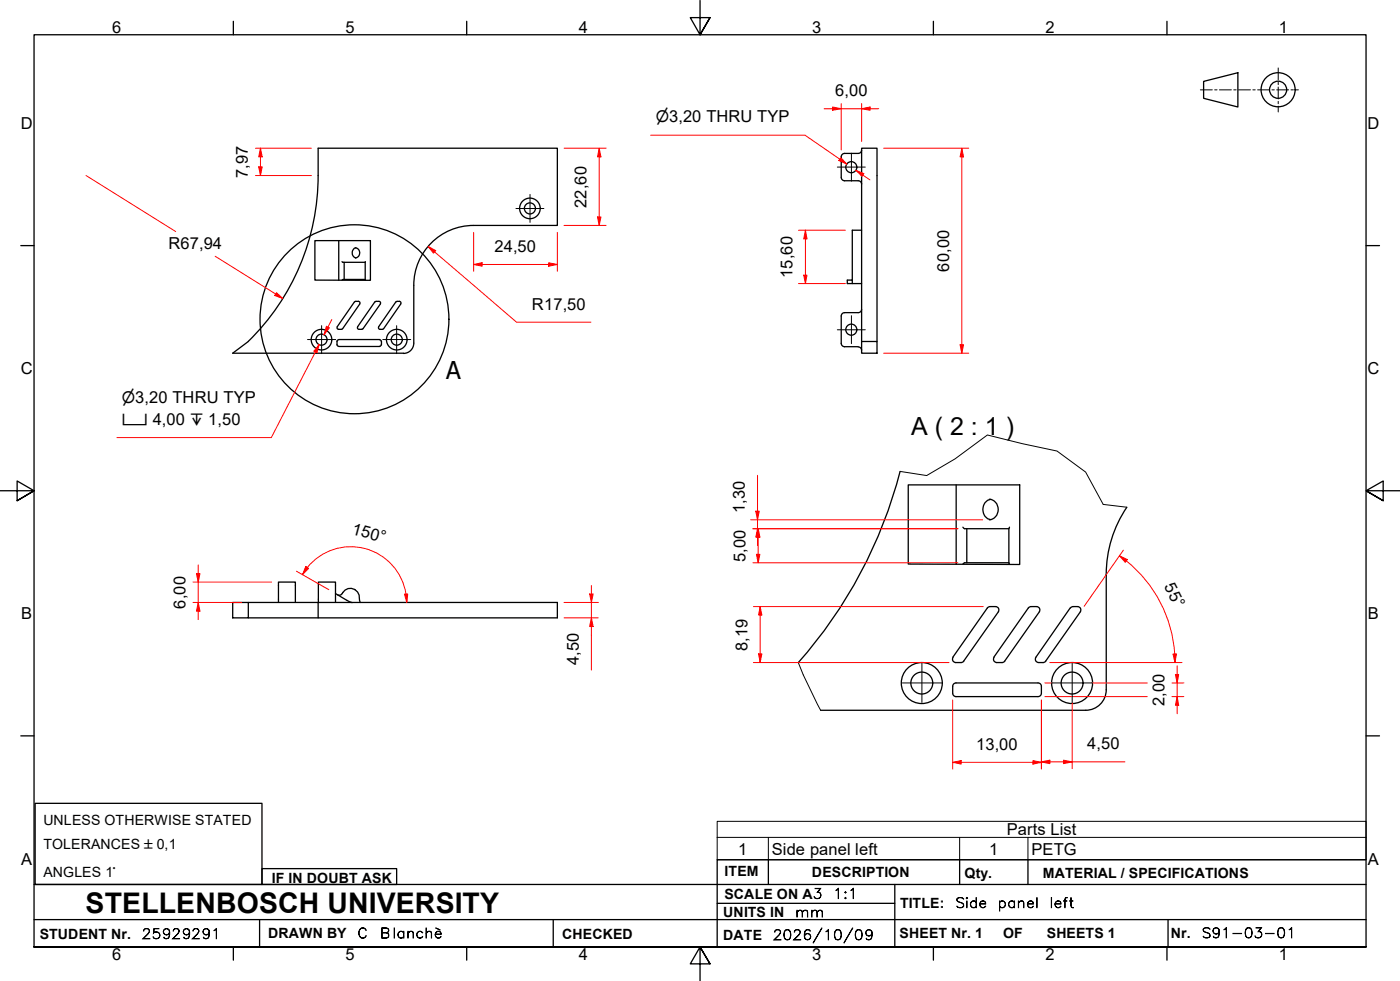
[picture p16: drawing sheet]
<svg xmlns="http://www.w3.org/2000/svg" width="410mm" height="287mm" viewBox="0 0 410 287" stroke-linecap="round" stroke-linejoin="round" font-family="sans-serif">
<defs><g id="words">
<text font-size="8.3" x="25.1" y="267.2">STELLENBOSCH UNIVERSITY</text>
<text font-size="7.3" x="266.8" y="127.5">A ( 2 : 1 )</text>
<text font-size="7.2" x="130.7" y="110.8">A</text>
<g font-size="4.8">
<text x="32.8" y="9.7">6</text>
<text x="101.2" y="9.7">5</text>
<text x="169.5" y="9.7">4</text>
<text x="237.8" y="9.7">3</text>
<text x="306.1" y="9.7">2</text>
<text x="374.5" y="9.7">1</text>
<text x="244.5" y="28.1">6,00</text>
<text x="6.1" y="37.8">D</text>
<text x="400.4" y="37.8">D</text>
<text x="72.6" y="52.1" transform="rotate(-90 72.6 52.1)">7,97</text>
<text x="171.8" y="60.8" transform="rotate(-90 171.8 60.8)">22,60</text>
<text x="49.3" y="72.8">R67,94</text>
<text x="144.8" y="73.7">24,50</text>
<text x="232.1" y="81.3" transform="rotate(-90 232.1 81.3)">15,60</text>
<text x="277.9" y="79.5" transform="rotate(-90 277.9 79.5)">60,00</text>
<text x="155.8" y="90.6">R17,50</text>
<text x="6.1" y="109.6">C</text>
<text x="400.4" y="109.6">C</text>
<text x="218.1" y="150.1" transform="rotate(-90 218.1 150.1)">1,30</text>
<text x="102.9" y="156.3" transform="rotate(15 102.9 156.3)">150°</text>
<text x="218.3" y="164.5" transform="rotate(-90 218.3 164.5)">5,00</text>
<text x="340.7" y="171.7" transform="rotate(63 340.7 171.7)">55°</text>
<text x="54.4" y="178.1" transform="rotate(-90 54.4 178.1)">6,00</text>
<text x="6.2" y="181.3">B</text>
<text x="400.5" y="181.3">B</text>
<text x="218.9" y="190.5" transform="rotate(-90 218.9 190.5)">8,19</text>
<text x="169.5" y="194.7" transform="rotate(-90 169.5 194.7)">4,50</text>
<text x="340.9" y="206.7" transform="rotate(-90 340.9 206.7)">2,00</text>
<text x="285.8" y="219.5">13,00</text>
<text x="318.3" y="219.3">4,50</text>
<text x="294.8" y="244.5">Parts List</text>
<text x="216.2" y="250.1">1</text>
<text x="226" y="250.2">Side panel left</text>
<text x="289.6" y="250.1">1</text>
<text x="302" y="250.2">PETG</text>
<text x="6.2" y="253.1">A</text>
<text x="400.5" y="253.1">A</text>
<text x="32.8" y="281.1">6</text>
<text x="101.2" y="281.1">5</text>
<text x="169.5" y="281.1">4</text>
<text x="237.8" y="281.1">3</text>
<text x="306.1" y="281.1">2</text>
<text x="374.5" y="281.1">1</text>
</g>
<g font-size="4.6">
<text x="192" y="35.7">⌀3,20 THRU TYP</text>
<text x="35.7" y="117.9">⌀3,20 THRU TYP</text>
<text x="35.7" y="124.4">⌴ 4,00 ↧ 1,50</text>
</g>
<g font-size="4.1">
<text x="12.7" y="241.6">UNLESS OTHERWISE STATED</text>
<text x="12.7" y="248.5">TOLERANCES ±0,1</text>
<text x="12.7" y="256.6">ANGLES 1°</text>
<text x="212.2" y="256.5">ITEM</text>
<text x="237.7" y="256.7">DESCRIPTION</text>
<text x="282.4" y="256.9">Qty.</text>
<text x="305.4" y="256.9">MATERIAL / SPECIFICATIONS</text>
<text x="79.6" y="258.5">IF IN DOUBT ASK</text>
<text x="212.1" y="263">SCALE ON A3</text>
<text x="211.8" y="268.4">UNITS IN</text>
<text x="263.5" y="265.7">TITLE:</text>
<text x="11.6" y="274.8">STUDENT Nr.</text>
<text x="78.5" y="274.6">DRAWN BY</text>
<text x="164.6" y="274.8">CHECKED</text>
<text x="211.8" y="275.1">DATE</text>
<text x="263.4" y="274.6">SHEET Nr. 1</text>
<text x="293.7" y="274.6">OF</text>
<text x="306.5" y="274.6">SHEETS 1</text>
<text x="342.8" y="274.5">Nr.</text>
</g>
<g font-size="4">
<text x="243.9" y="263">1:1</text>
<text x="232.8" y="268.4">mm</text>
<text x="279.6" y="265.7">Side</text>
<text x="292.1" y="265.7">panel</text>
<text x="307.3" y="265.7">left</text>
<text x="41.5" y="274.8">25929291</text>
<text x="104.6" y="274.6">C</text>
<text x="111.3" y="274.6">Blanchè</text>
<text x="226.3" y="275.1">2026/10/09</text>
<text x="351.7" y="274.5">S91-03-01</text>
</g>
</g></defs>
<!-- layer: Visible Edges(ISO) -->
<g fill="none" stroke="#000" stroke-width=".38">
<path d="M252.3 43.9a.99 .99 0 0 1-1 1h-4a.99 .99 0 0 0-1 1v6a.99 .99 0 0 0 1 1h4a.98 .98 0 0 1 1 1M92.2 70.4h16.3v11.7l-16.3-.1zM99.2 70.4v11.7M100.1 76.6l.2 .2h6.6l.1-.2M100.8 76.8v5M104.1 72.5a1.51 1.51 0 0 1 1.2 1.5 1.51 1.51 0 0 1-1.2 1.5M104.2 72.5a1.57 1.57 0 0 0-1.1 1.5 1.57 1.57 0 0 0 1.1 1.5M106.9 76.8l.1 5.2M138.7 66a17.5 17.5 0 0 0-17.5 17.5M138.7 66h24.5v-22.6h-70a90.8 90.8 0 0 1-1.1 19.7 67.9 67.9 0 0 1-19.4 36.8M252.3 67.4h-2.7v15.6M72.7 100l-4.6 3.4h50.1"/>
<path d="M99.2 99.5l-.5 .2v1.2M99.2 99.4h12M100.3 96.2l-1.2 .2M103.8 88.4l-5 7.3-.1 .5 .5 .2M104.7 95.7v.5l.4 .2M104.9 88.2l.5 .3-.1 .5M105 88.2l-1.2 .2M105.3 89l-5 7.2M106.9 81.8h-6.4l-.4 .2M110.9 88.2l-1.1 .2-5.1 7.2M111 88.2l.4 .3v.5M111.2 99.5l.4 .4"/>
<path d="M111.4 89l-5.1 7.2-1.1 .2M111.7 99.9v1M112.3 96.2l-.4 .2M116.9 88.2l.5 .3-.1 .5M117 88.2l-1.1 .2-5 7.3 .1 .6 .9 .1M117.3 89l-5 7.2M121.2 83.5v16.9a3 3 0 0 1-3.1 3.1M249.6 82h-1.5v1h4.2M252.3 90.5a.98 .98 0 0 1-1 1h-4a.99 .99 0 0 0-1 1v8a.99 .99 0 0 0 1 1h4M252.3 100h4.5v3.4h-4.5zM252.3 100v-56.6h4.5v56.6M98.7 100.9l.5 .5"/>
<path d="M99.2 101.4h12M111.6 100.9l-.4 .5M251.3 101.6a.98 .98 0 0 1 1 .9M263.6 138a135.9 135.9 0 0 1-29.9 56M265.9 141.9h32.7v23.3l-32.7-.1zM280 141.9v23.3M281.9 154.3l.5 .5h13M283.1 154.8v9.9M289.7 146.1a3 3 0 0 1 2.6 3 3 3 0 0 1-2.6 3.1M290 146.2a3.1 3.1 0 0 0-2.2 2.9 3.1 3.1 0 0 0 2.2 3M295.6 154.3l-.2 .4v10.1l.2 .3M329.9 148.5a35 35 0 0 0-6 19.6"/>
<path d="M68.1 176.4h4.6v4.5h-4.6zM72.7 176.4h20.5v4.5h70v-4.5h-70v-6h5v6M81.5 176.4v-6h5v6M98.2 173.8l3.3 1.9M98.9 174.1a1.08 1.08 0 0 0 1.5-.7 2.64 2.64 0 0 1 3.1-1 2.64 2.64 0 0 1 1.7 2.7l.3 1.3M101.5 175.7l1.6 .7M289.1 177.9l-10 14.5a.98 .98 0 0 0 .8 1.5h1.5M289.9 177.6l-.8 .4M289.9 177.6h1.6a.98 .98 0 0 1 .8 1.5l-10.1 14.4M295.4 164.7h-13l-.5 .4M301.1 177.9l-10 14.5a.98 .98 0 0 0 .8 1.5h1.5M301.9 177.6l-.8 .4"/>
<path d="M301.9 177.6h1.6a.98 .98 0 0 1 .8 1.5l-10.1 14.4M313.4 177.9l-10.1 14.5a.98 .98 0 0 0 .8 1.5h1.3M314.2 177.6h1.3a.98 .98 0 0 1 .8 1.5l-10.1 14.4M314.2 177.6l-.8 .4M323.9 168.1v33.8M72.7 180.9h20.5M282.2 193.5l-.8 .4M294.2 193.5l-.8 .4M306.2 193.5l-.8 .4M279 200.9v2a.99 .99 0 0 0 .9 1h24a.98 .98 0 0 0 1-1v-2M279 200.9a.98 .98 0 0 1 .9-1h24a.99 .99 0 0 1 1 1M323.9 201.9a6 6 0 0 1-6 6h-77.6"/>
<circle cx="249.3" cy="48.9" r="1.62"/>
<circle cx="155.2" cy="61" r="3"/>
<circle cx="155.2" cy="61" r="1.62"/>
<circle cx="94.1" cy="99.4" r="3"/>
<circle cx="94.1" cy="99.4" r="1.62"/>
<circle cx="116.2" cy="99.4" r="3"/>
<circle cx="116.2" cy="99.4" r="1.62"/>
<circle cx="249.3" cy="96.5" r="1.62"/>
<circle cx="269.9" cy="199.9" r="6"/>
<circle cx="269.9" cy="199.9" r="3.2"/>
<circle cx="313.9" cy="199.9" r="6"/>
<circle cx="313.9" cy="199.9" r="3.2"/>
</g>
<!-- layer: Break Lines(ISO) -->
<path d="M263.6 138l7.7 1.2 8.4-4.9 9.4-7 10.2 2.6 10.2 2.1 8.4 6.2 5.1 9.5 6.9 .8M233.7 193.9l1.5 3.7 5.1 10.3" fill="none" stroke="#000" stroke-width=".29"/>
<!-- layer: Symbols(ISO) -->
<path d="M210 245.1v-4.7h190v4.7M210 245.1v6.6h190v-6.6M210 245.1h190M225 245.1v6.6M281 245.1v6.6M301 245.1v6.6" fill="none" stroke="#000" stroke-width=".29"/>
<!-- layer: Detail Circle Lines(ISO) -->
<circle cx="103.8" cy="93.5" r="27.7" fill="none" stroke="#000" stroke-width=".38"/>
<!-- layer: Border_0 -->
<g fill="none" stroke="#000" stroke-width=".38">
<path d="M68.3 6.2v4M136.7 6.2v4M205 .1v10.1l-2.9-5h5.8l-2.9 5 2.9-5M273.3 6.2v4M341.7 6.2v4M6.1 71.9h3.9M400 71.9h3.9M0 143.7h10l-5-2.9v5.8l5-2.9-5 2.9M410 143.7h-10l5-2.9v5.8l-5-2.9 5 2.9M6.1 215.4h3.9M400 215.4h3.9M10 277.2v-267h390v267h-390h390"/>
<path d="M68.3 277.2v3.9M136.7 277.2v3.9M273.3 277.2v3.9M341.7 277.2v3.9M207.9 282.1l-2.9-4.9 2.9 4.9h-5.8l2.9-4.9v10"/>
</g>
<!-- layer: Sketch Geometry(ISO) -->
<g fill="none" stroke="#000" stroke-width=".38">
<path d="M352.4 23.8l10.1-2.5v10l-10.1-2.5zM10.3 235.2h66.4v23.7h-66.4zM10 258.9h390M76.7 254.3h39.4v4.6h-39.4zM225 251.7v7.2M262 258.9v18.3M281 251.7v7.2M301 251.7v7.2M400 251.7h-190v25.5M10 277.2h390M10 269.2h390M76 269.2v8"/>
<path d="M162 269.2v8M210 264.4h52M342 269.2v8"/>
<circle cx="374.2" cy="26.3" r="5"/>
<circle cx="374.2" cy="26.3" r="2.51"/>
</g>
<g fill="none" stroke="#000" stroke-width=".29">
<path d="M374.3 19.9v3.5M351.5 26.3h3.5M355.7 26.3h.7M357.1 26.3h3.5M361.3 26.3h.6M362.6 26.3h3.5M366.8 26.3h.7M368.2 26.3h3.5M372.4 26.3h.7M373.8 26.3h3.5M374.3 24.1v.7M374.3 25.5v3.5"/>
<path d="M374.3 29.7v.7M374.3 31.1v1.7M378 26.3h.7M379.4 26.3h.8"/>
</g>
<!-- layer: Dimensions(ISO) -->
<path d="M281.6 43.4v2.5" fill="none" stroke="#f00" stroke-width=".29"/>
<path d="M281.6 43.4l.5 2.5h-1z" fill="#f00"/>
<path d="M281.6 43.4l.5 2.5h-1zM281.6 100.9v2.5" fill="none" stroke="#f00" stroke-width=".29"/>
<path d="M281.1 100.9h1l-.5 2.5z" fill="#f00"/>
<path d="M258.8 43.4h24.9M281.6 45.9v55M80.7 86.1l2.1 1.3M258.8 103.4h24.9M281.1 100.9h1l-.5 2.5z" fill="none" stroke="#f00" stroke-width=".29"/>
<path d="M81 85.7l1.8 1.7-2.3-.9z" fill="#f00"/>
<path d="M25.2 51.4l26.2 16.4M76.3 48.8v2.6M63 75l17.7 11.1M81 85.7l1.8 1.7-2.3-.9z" fill="none" stroke="#f00" stroke-width=".29"/>
<path d="M75.8 48.8h1l-.5 2.6z" fill="#f00"/>
<path d="M75.8 48.8h1l-.5 2.6zM76.3 43.4v2.5" fill="none" stroke="#f00" stroke-width=".29"/>
<path d="M76.3 43.4l.5 2.5h-1z" fill="#f00"/>
<path d="M74.8 51.4h16.4M74.8 43.4h16.4M76.3 43.4l.5 2.5h-1zM76.3 45.9v2.9M125.3 72.2l2 1.5" fill="none" stroke="#f00" stroke-width=".29"/>
<path d="M125.3 72.2l2.3 1.2-.7 .7z" fill="#f00"/>
<path d="M125.3 72.2l2.3 1.2-.7 .7zM127.3 73.7l24 20.6h21.7M138.7 77.4h2.5" fill="none" stroke="#f00" stroke-width=".29"/>
<path d="M138.7 77.4l2.5-.5v1z" fill="#f00"/>
<path d="M138.7 77.4l2.5-.5v1zM160.7 77.4h2.5" fill="none" stroke="#f00" stroke-width=".29"/>
<path d="M160.7 76.9l2.5 .5-2.5 .5z" fill="#f00"/>
<path d="M175.5 43.4v2.5M138.7 68v11.4M141.2 77.4h19.5M160.7 76.9l2.5 .5-2.5 .5zM163.2 68v11.4" fill="none" stroke="#f00" stroke-width=".29"/>
<path d="M175.5 43.4l.5 2.5h-1.1z" fill="#f00"/>
<path d="M175.5 43.4l.5 2.5h-1.1zM175.5 63.5v2.5" fill="none" stroke="#f00" stroke-width=".29"/>
<path d="M174.9 63.5h1.1l-.5 2.5z" fill="#f00"/>
<path d="M165.2 43.4h12.3M175.5 45.9v17.6M165.2 66h12.3M174.9 63.5h1.1l-.5 2.5zM93.5 100.9l-1.2 2.2" fill="none" stroke="#f00" stroke-width=".29"/>
<path d="M93.5 100.9l-.7 2.4-.9-.5z" fill="#f00"/>
<path d="M96 95.8l-1.1 2.2M93.5 100.9l-.7 2.4-.9-.5z" fill="none" stroke="#f00" stroke-width=".29"/>
<path d="M95.6 95.5l.9 .5-1.6 2z" fill="#f00"/>
<path d="M95.6 95.5l.9 .5-1.6 2zM97.2 93.5l-1.2 2.3M93.5 100.9l-14.1 27.2h-45.2M90 166.1l-1.4 2.1" fill="none" stroke="#f00" stroke-width=".29"/>
<path d="M89.5 165.8l.9 .6-1.8 1.8z" fill="#f00"/>
<path d="M89.5 165.8l.9 .6-1.8 1.8zM118.9 173.9l.2 2.5" fill="none" stroke="#f00" stroke-width=".29"/>
<path d="M118.4 173.9h1l-.3 2.5z" fill="#f00"/>
<path d="M58 167.9v2.5M86.8 167.2l9.5 5.4M90 166.1a16.4 16.4 0 0 1 16.9-5.5 16.4 16.4 0 0 1 12 13.3M118.4 173.9h1l-.3 2.5z" fill="none" stroke="#f00" stroke-width=".29"/>
<path d="M57.5 167.9h1l-.5 2.5z" fill="#f00"/>
<path d="M57.5 167.9h1l-.5 2.5zM58 176.4v2.5" fill="none" stroke="#f00" stroke-width=".29"/>
<path d="M58 176.4l.5 2.5h-1z" fill="#f00"/>
<path d="M56.5 176.4h14.2M56.5 170.4h23M58 176.4l.5 2.5h-1zM58 165.4v2.5M58 170.4v6M58 178.9v2.5M173.2 173.9v2.5" fill="none" stroke="#f00" stroke-width=".29"/>
<path d="M172.7 173.9h1l-.5 2.5z" fill="#f00"/>
<path d="M172.7 173.9h1l-.5 2.5zM173.2 180.9v2.5" fill="none" stroke="#f00" stroke-width=".29"/>
<path d="M173.2 180.9l.5 2.5h-1z" fill="#f00"/>
<path d="M245.9 46.6l2.1 1.4M165.2 176.4h10M173.2 171.4v2.5M173.2 176.4v4.5M165.2 180.9h10M173.2 180.9l.5 2.5h-1zM173.2 183.4v12.8" fill="none" stroke="#f00" stroke-width=".29"/>
<path d="M246.2 46.2l1.8 1.8-2.4-1z" fill="#f00"/>
<path d="M246.2 46.2l1.8 1.8-2.4-1zM250.6 49.9l2.1 1.4" fill="none" stroke="#f00" stroke-width=".29"/>
<path d="M250.6 49.9l2.3 .9-.5 .8z" fill="#f00"/>
<path d="M190.5 39.6h45.2l12.3 8.4M243.8 31.8h2.5M250.6 49.9l2.3 .9-.5 .8zM252.7 51.3l2 1.4" fill="none" stroke="#f00" stroke-width=".29"/>
<path d="M243.8 31.3l2.5 .5-2.5 .5z" fill="#f00"/>
<path d="M243.8 31.3l2.5 .5-2.5 .5zM252.3 31.8h2.5" fill="none" stroke="#f00" stroke-width=".29"/>
<path d="M252.3 31.8l2.5-.5v1z" fill="#f00"/>
<path d="M241.3 31.8h2.5M246.3 31.8h6M246.3 30.3v13.6M252.3 31.8l2.5-.5v1zM252.3 30.3v11.1M254.8 31.8h2.5M235.8 67.4v2.5" fill="none" stroke="#f00" stroke-width=".29"/>
<path d="M235.8 67.4l.5 2.5h-1z" fill="#f00"/>
<path d="M235.8 67.4l.5 2.5h-1zM235.8 80.5v2.5" fill="none" stroke="#f00" stroke-width=".29"/>
<path d="M235.3 80.5h1l-.5 2.5z" fill="#f00"/>
<path d="M233.8 67.4h13.7M235.8 69.9v10.6M233.8 83h13.7M235.3 80.5h1l-.5 2.5zM279 223.2h2.4" fill="none" stroke="#f00" stroke-width=".29"/>
<path d="M279 223.2l2.4-.6v1.1z" fill="#f00"/>
<path d="M279 223.2l2.4-.6v1.1zM302.5 223.2h2.4" fill="none" stroke="#f00" stroke-width=".29"/>
<path d="M302.5 222.6l2.4 .6-2.4 .5z" fill="#f00"/>
<path d="M279 204.9v20.2M304.9 204.9v20.2M281.4 223.2h21.1M302.5 222.6l2.4 .6-2.4 .5zM304.9 223h2.5" fill="none" stroke="#f00" stroke-width=".29"/>
<path d="M304.9 223l2.5-.5v1z" fill="#f00"/>
<path d="M304.9 223l2.5-.5v1zM311.4 223h2.5" fill="none" stroke="#f00" stroke-width=".29"/>
<path d="M311.4 222.5l2.5 .5-2.5 .5z" fill="#f00"/>
<path d="M344 191.4v2.5M304.9 204.9v20.1M313.9 205.6v19.4M307.4 223h4M311.4 222.5l2.5 .5-2.5 .5zM313.9 223h15.5" fill="none" stroke="#f00" stroke-width=".29"/>
<path d="M343.5 191.5l1-.1-.5 2.5z" fill="#f00"/>
<path d="M327.8 162.7l2 1.5M343.5 191.5l1-.1-.5 2.5z" fill="none" stroke="#f00" stroke-width=".29"/>
<path d="M327.8 162.7l2.3 1.1-.6 .8z" fill="#f00"/>
<path d="M327.8 162.7l2.3 1.1-.6 .8zM328.9 161.1l-11.5 16.4M329.8 164.2a38.1 38.1 0 0 1 14.2 27.2M222.6 191.4v2.5M307.4 193.9h38.7" fill="none" stroke="#f00" stroke-width=".29"/>
<path d="M222.1 191.4h1l-.5 2.5z" fill="#f00"/>
<path d="M222.6 177.6v2.4M222.1 191.4h1l-.5 2.5z" fill="none" stroke="#f00" stroke-width=".29"/>
<path d="M222.6 177.6l.5 2.4h-1z" fill="#f00"/>
<path d="M220.6 177.6h67.3M222.6 177.6l.5 2.4h-1zM220.6 193.9h57.3M222.6 180v11.4M344.7 197.4v2.5" fill="none" stroke="#f00" stroke-width=".29"/>
<path d="M344.2 197.4h.9l-.4 2.5z" fill="#f00"/>
<path d="M344.2 197.4h.9l-.4 2.5zM344.7 203.9v2.6" fill="none" stroke="#f00" stroke-width=".29"/>
<path d="M344.7 203.9l.4 2.6h-.9z" fill="#f00"/>
<path d="M222 154.8v2.4M305.9 199.9h2.3M319.6 199.9h16.3M343.2 199.9h3.4M344.7 194.9v2.5M344.7 199.9v4M305.9 203.9h7.9M314 203.9h21.9M343.2 203.9h3.4M344.7 203.9l.4 2.6h-.9zM344.7 206.5v2.4" fill="none" stroke="#f00" stroke-width=".29"/>
<path d="M222 154.8l.5 2.4h-1z" fill="#f00"/>
<path d="M222 154.8l.5 2.4h-1zM222 162.3v2.4" fill="none" stroke="#f00" stroke-width=".29"/>
<path d="M221.5 162.3h1l-.5 2.4z" fill="#f00"/>
<path d="M220.5 154.8h60M221.8 154.8v2.4M222 157.2v5.1M220.5 164.7h60M221.5 162.3h1l-.5 2.4z" fill="none" stroke="#f00" stroke-width=".29"/>
<path d="M221.8 154.8l.5 2.4h-1z" fill="#f00"/>
<path d="M221.8 154.8l.5 2.4h-1zM221.8 149.6v2.6" fill="none" stroke="#f00" stroke-width=".29"/>
<path d="M221.3 149.6h1l-.5 2.6z" fill="#f00"/>
<path d="M221.8 139.1v10.5M219.8 152.2h67.9M220.5 154.8h60M221.3 149.6h1l-.5 2.6zM221.8 152.2v2.6M221.8 157.2v2.5" fill="none" stroke="#f00" stroke-width=".29"/>
<!-- layer: Center Mark(ISO) -->
<g fill="none" stroke="#000" stroke-width=".29">
<path d="M155.2 56.9v8.2M245.2 48.9h8.2M249.3 44.8v8.2M151.1 61h8.2M90 99.4h8.3M94.2 95.3v8.2M112.1 99.4h8.2M116.1 95.3v8.2M245.2 96.5h8.2M249.3 92.4v8.2M264.2 199.9h11.5M269.9 194.2v11.4"/>
<path d="M308.2 199.9h11.4M313.9 194.2v11.4"/>
</g>
<use href="#words"/>
</svg>
